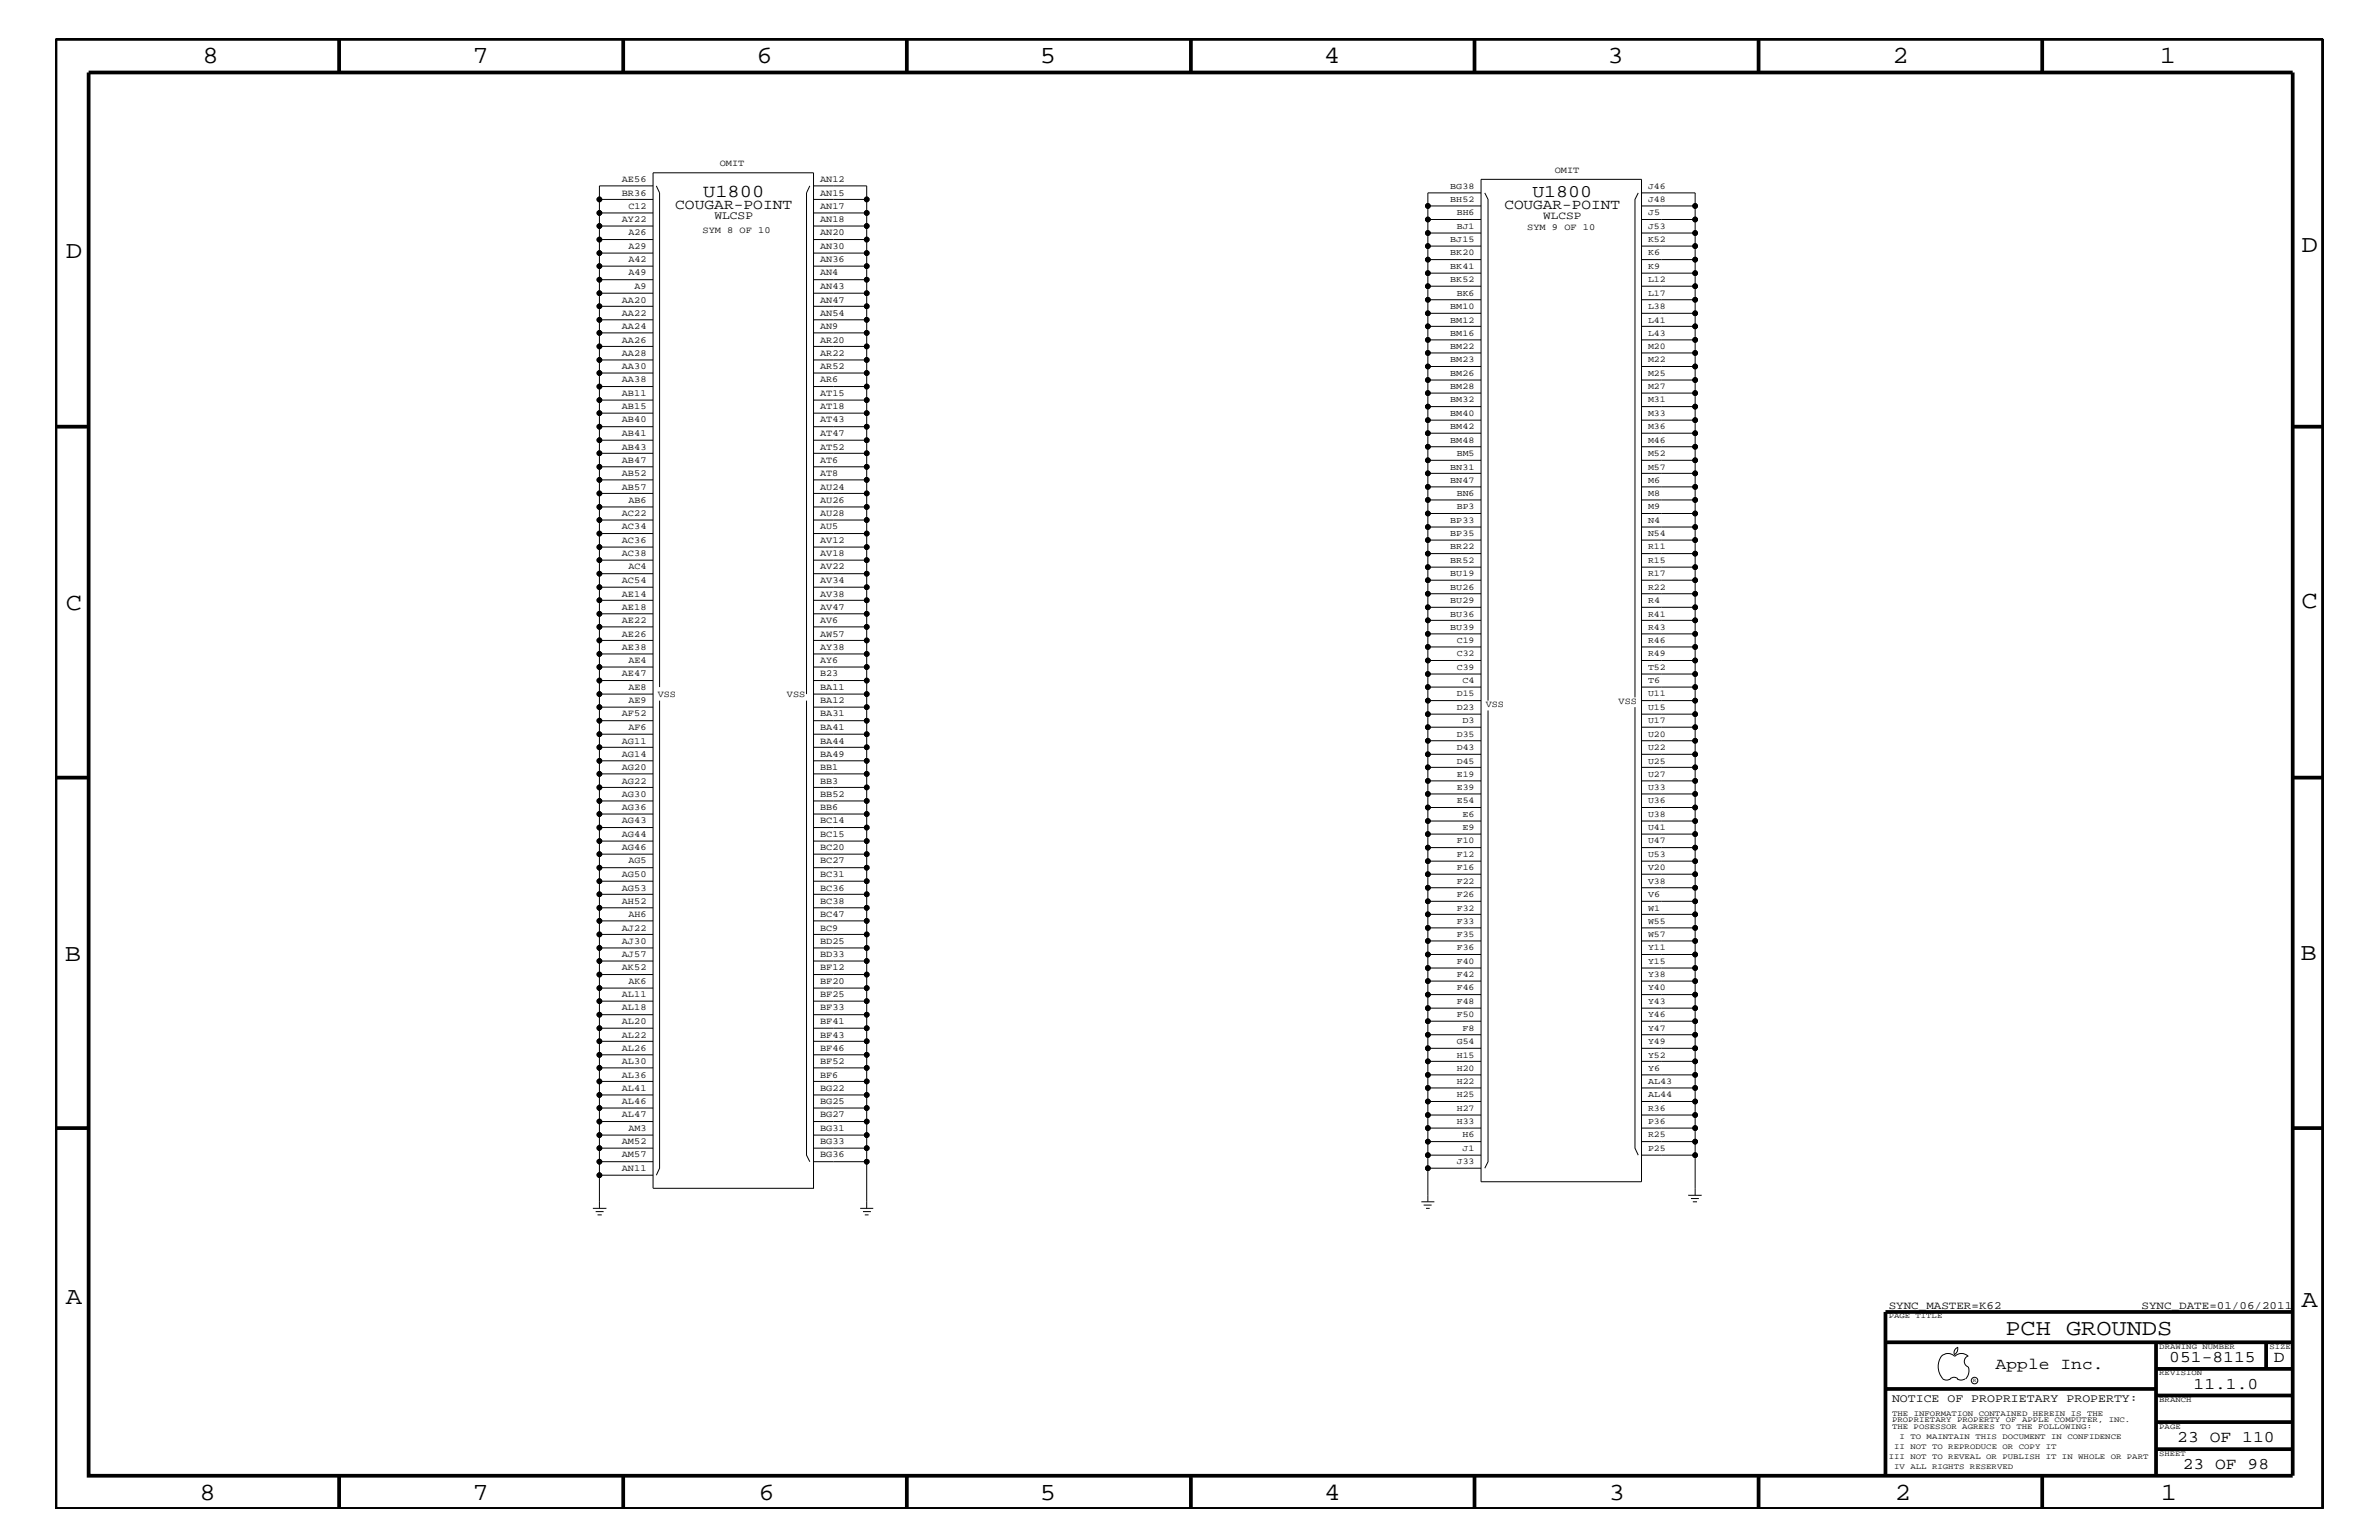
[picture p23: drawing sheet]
<svg xmlns="http://www.w3.org/2000/svg" width="432mm" height="279mm" viewBox="0 0 432 279" stroke-linecap="round" stroke-linejoin="round" font-family="sans-serif">
<defs><g id="words">
<g font-size="4.5">
<text x="36.7" y="11.5">8</text>
<text x="85.8" y="11.5">7</text>
<text x="137.3" y="11.5">6</text>
<text x="188.7" y="11.5">5</text>
<text x="240.3" y="11.5">4</text>
<text x="291.8" y="11.5">3</text>
<text x="343.5" y="11.5">2</text>
<text x="392" y="11.5">1</text>
<text x="11.9" y="46.8">D</text>
<text x="417.8" y="45.7">D</text>
<text x="11.9" y="110.6">C</text>
<text x="417.7" y="110.3">C</text>
<text x="11.8" y="174.3">B</text>
<text x="417.6" y="174.2">B</text>
<text x="11.9" y="236.7">A</text>
<text x="417.7" y="237.1">A</text>
<text x="36.2" y="272.1">8</text>
<text x="85.8" y="272.1">7</text>
<text x="137.7" y="272.1">6</text>
<text x="188.7" y="272.1">5</text>
<text x="240.4" y="272.1">4</text>
<text x="292" y="272.1">3</text>
<text x="343.9" y="272.1">2</text>
<text x="392.2" y="272.1">1</text>
</g>
<text font-size="4.1" x="364" y="242.3">PCH GROUNDS</text>
<text font-size="3.3" x="127.6" y="35.7">U1800</text>
<text font-size="3.2" x="278.1" y="35.7">U1800</text>
<g font-size="3">
<text x="362.2" y="248.4">Apple Inc.</text>
<text x="393.7" y="247.1">051-8115</text>
<text x="398.1" y="252">11.1.0</text>
<text x="412.7" y="247.1">D</text>
<text x="395.2" y="261.6">23 OF 110</text>
<text x="396.2" y="266.6">23 OF 98</text>
</g>
<g font-size="2.6">
<text x="122.6" y="37.9">COUGAR-POINT</text>
<text x="273" y="37.9">COUGAR-POINT</text>
</g>
<g font-size="2.1">
<text x="129.7" y="39.8">WLCSP</text>
<text x="343.4" y="254.4">NOTICE OF PROPRIETARY PROPERTY:</text>
</g>
<g font-size="2">
<text x="280.1" y="39.8">WLCSP</text>
<text x="342.8" y="237.4">SYNC_MASTER=K62</text>
<text x="388.7" y="237.4">SYNC_DATE=01/06/2011</text>
</g>
<g font-size="1.7">
<text x="112.9" y="35.5">BR36</text>
<text x="112.9" y="33">AE56</text>
<text x="130.6" y="30.2">OMIT</text>
<text x="148.8" y="35.5">AN15</text>
<text x="148.8" y="33">AN12</text>
<text x="282.2" y="31.4">OMIT</text>
<text x="112.9" y="40.3">AY22</text>
<text x="114" y="37.9">C12</text>
<text x="148.8" y="40.3">AN18</text>
<text x="148.8" y="37.9">AN17</text>
<text x="277.2" y="41.7">SYM 9 OF 10</text>
<text x="114" y="47.6">A42</text>
<text x="114" y="45.2">A29</text>
<text x="114" y="42.7">A26</text>
<text x="127.5" y="42.3">SYM 8 OF 10</text>
<text x="148.8" y="47.6">AN36</text>
<text x="148.8" y="45.2">AN30</text>
<text x="148.8" y="42.7">AN20</text>
<text x="114" y="50">A49</text>
<text x="115.1" y="52.4">A9</text>
<text x="148.8" y="52.4">AN43</text>
<text x="148.8" y="50">AN4</text>
<text x="112.9" y="54.9">AA20</text>
<text x="112.9" y="59.7">AA24</text>
<text x="112.9" y="57.3">AA22</text>
<text x="148.8" y="59.7">AN9</text>
<text x="148.8" y="57.3">AN54</text>
<text x="148.8" y="54.9">AN47</text>
<text x="112.9" y="62.2">AA26</text>
<text x="112.9" y="64.5">AA28</text>
<text x="148.8" y="64.5">AR22</text>
<text x="148.8" y="62.2">AR20</text>
<text x="112.9" y="71.8">AB11</text>
<text x="112.9" y="69.4">AA38</text>
<text x="112.9" y="67">AA30</text>
<text x="148.8" y="67">AR52</text>
<text x="148.8" y="71.8">AT15</text>
<text x="148.8" y="69.4">AR6</text>
<text x="112.9" y="76.7">AB40</text>
<text x="112.9" y="74.3">AB15</text>
<text x="148.8" y="76.7">AT43</text>
<text x="148.8" y="74.3">AT18</text>
<text x="112.9" y="83.9">AB47</text>
<text x="112.9" y="81.6">AB43</text>
<text x="112.9" y="79.1">AB41</text>
<text x="148.8" y="83.9">AT6</text>
<text x="148.8" y="81.6">AT52</text>
<text x="148.8" y="79.1">AT47</text>
<text x="112.9" y="88.8">AB57</text>
<text x="112.9" y="86.4">AB52</text>
<text x="148.8" y="88.8">AU24</text>
<text x="148.8" y="86.4">AT8</text>
<text x="112.9" y="93.7">AC22</text>
<text x="114" y="91.2">AB6</text>
<text x="148.8" y="91.2">AU26</text>
<text x="148.8" y="93.7">AU28</text>
<text x="112.9" y="101">AC38</text>
<text x="112.9" y="98.5">AC36</text>
<text x="112.9" y="96">AC34</text>
<text x="148.8" y="101">AV18</text>
<text x="148.8" y="98.5">AV12</text>
<text x="148.8" y="96">AU5</text>
<text x="112.9" y="105.8">AC54</text>
<text x="114" y="103.3">AC4</text>
<text x="148.8" y="105.8">AV34</text>
<text x="148.8" y="103.3">AV22</text>
<text x="112.9" y="113.1">AE22</text>
<text x="112.9" y="110.6">AE18</text>
<text x="112.9" y="108.2">AE14</text>
<text x="148.8" y="113.1">AV6</text>
<text x="148.8" y="110.6">AV47</text>
<text x="148.8" y="108.2">AV38</text>
<text x="112.9" y="117.9">AE38</text>
<text x="112.9" y="115.5">AE26</text>
<text x="148.8" y="117.9">AY38</text>
<text x="148.8" y="115.5">AW57</text>
<text x="112.9" y="122.7">AE47</text>
<text x="114" y="125.2">AE8</text>
<text x="114" y="120.3">AE4</text>
<text x="148.8" y="125.2">BA11</text>
<text x="148.8" y="122.7">B23</text>
<text x="148.8" y="120.3">AY6</text>
<text x="112.9" y="130">AF52</text>
<text x="114" y="127.6">AE9</text>
<text x="119.4" y="126.5">VSS</text>
<text x="142.8" y="126.5">VSS</text>
<text x="148.8" y="130">BA31</text>
<text x="148.8" y="127.6">BA12</text>
<text x="269.7" y="128.3">VSS</text>
<text x="293.8" y="127.7">VSS</text>
<text x="112.9" y="137.3">AG14</text>
<text x="112.9" y="134.9">AG11</text>
<text x="114" y="132.4">AF6</text>
<text x="148.8" y="137.3">BA49</text>
<text x="148.8" y="134.9">BA44</text>
<text x="148.8" y="132.4">BA41</text>
<text x="112.9" y="142.2">AG22</text>
<text x="112.9" y="139.7">AG20</text>
<text x="148.8" y="142.2">BB3</text>
<text x="148.8" y="139.7">BB1</text>
<text x="112.9" y="149.4">AG43</text>
<text x="112.9" y="147">AG36</text>
<text x="112.9" y="144.6">AG30</text>
<text x="148.8" y="149.4">BC14</text>
<text x="148.8" y="147">BB6</text>
<text x="148.8" y="144.6">BB52</text>
<text x="112.9" y="154.3">AG46</text>
<text x="112.9" y="151.8">AG44</text>
<text x="148.8" y="154.3">BC20</text>
<text x="148.8" y="151.8">BC15</text>
<text x="112.9" y="161.6">AG53</text>
<text x="112.9" y="159.1">AG50</text>
<text x="114" y="156.7">AG5</text>
<text x="148.8" y="161.6">BC36</text>
<text x="148.8" y="159.1">BC31</text>
<text x="148.8" y="156.7">BC27</text>
<text x="112.9" y="163.9">AH52</text>
<text x="114" y="166.4">AH6</text>
<text x="148.8" y="166.4">BC47</text>
<text x="148.8" y="163.9">BC38</text>
<text x="112.9" y="173.7">AJ57</text>
<text x="112.9" y="171.2">AJ30</text>
<text x="112.9" y="168.9">AJ22</text>
<text x="148.8" y="173.7">BD33</text>
<text x="148.8" y="171.2">BD25</text>
<text x="148.8" y="168.9">BC9</text>
<text x="112.9" y="176.1">AK52</text>
<text x="114" y="178.5">AK6</text>
<text x="148.8" y="178.5">BF20</text>
<text x="148.8" y="176.1">BF12</text>
<text x="112.9" y="185.8">AL20</text>
<text x="112.9" y="183.3">AL18</text>
<text x="112.9" y="181">AL11</text>
<text x="148.8" y="185.8">BF41</text>
<text x="148.8" y="183.3">BF33</text>
<text x="148.8" y="181">BF25</text>
<text x="112.9" y="190.6">AL26</text>
<text x="112.9" y="188.2">AL22</text>
<text x="148.8" y="190.6">BF46</text>
<text x="148.8" y="188.2">BF43</text>
<text x="112.9" y="197.9">AL41</text>
<text x="112.9" y="195.5">AL36</text>
<text x="112.9" y="193.1">AL30</text>
<text x="148.8" y="197.9">BG22</text>
<text x="148.8" y="195.5">BF6</text>
<text x="148.8" y="193.1">BF52</text>
<text x="112.9" y="202.7">AL47</text>
<text x="112.9" y="200.3">AL46</text>
<text x="148.8" y="202.7">BG27</text>
<text x="148.8" y="200.3">BG25</text>
<text x="112.9" y="207.6">AM52</text>
<text x="114" y="205.2">AM3</text>
<text x="148.8" y="207.6">BG33</text>
<text x="148.8" y="205.2">BG31</text>
<text x="112.9" y="212.5">AN11</text>
<text x="112.9" y="210">AM57</text>
<text x="148.8" y="210">BG36</text>
</g>
<g font-size="1.6">
<text x="263.2" y="34.2">BG38</text>
<text x="299.1" y="34.2">J46</text>
<text x="263.2" y="36.7">BH52</text>
<text x="264.4" y="41.5">BJ1</text>
<text x="264.4" y="39.1">BH6</text>
<text x="299.1" y="41.5">J53</text>
<text x="299.1" y="39.1">J5</text>
<text x="299.1" y="36.7">J48</text>
<text x="263.2" y="46.3">BK20</text>
<text x="263.2" y="44">BJ15</text>
<text x="299.1" y="46.3">K6</text>
<text x="299.1" y="44">K52</text>
<text x="263.2" y="51.3">BK52</text>
<text x="263.2" y="48.8">BK41</text>
<text x="264.4" y="53.6">BK6</text>
<text x="299.1" y="53.6">L17</text>
<text x="299.1" y="51.3">L12</text>
<text x="299.1" y="48.8">K9</text>
<text x="263.2" y="58.5">BM12</text>
<text x="263.2" y="56.1">BM10</text>
<text x="299.1" y="58.5">L41</text>
<text x="299.1" y="56.1">L38</text>
<text x="263.2" y="65.7">BM23</text>
<text x="263.2" y="63.4">BM22</text>
<text x="263.2" y="60.9">BM16</text>
<text x="299.1" y="65.7">M22</text>
<text x="299.1" y="63.4">M20</text>
<text x="299.1" y="60.9">L43</text>
<text x="263.2" y="70.6">BM28</text>
<text x="263.2" y="68.2">BM26</text>
<text x="299.1" y="70.6">M27</text>
<text x="299.1" y="68.2">M25</text>
<text x="263.2" y="77.9">BM42</text>
<text x="263.2" y="75.5">BM40</text>
<text x="263.2" y="73">BM32</text>
<text x="299.1" y="77.9">M36</text>
<text x="299.1" y="75.5">M33</text>
<text x="299.1" y="73">M31</text>
<text x="263.2" y="80.3">BM48</text>
<text x="264.4" y="82.7">BM5</text>
<text x="299.1" y="82.7">M52</text>
<text x="299.1" y="80.3">M46</text>
<text x="263.2" y="87.6">BN47</text>
<text x="263.2" y="85.2">BN31</text>
<text x="299.1" y="87.6">M6</text>
<text x="299.1" y="85.2">M57</text>
<text x="263.2" y="94.9">BP33</text>
<text x="264.4" y="92.4">BP3</text>
<text x="264.4" y="90">BN6</text>
<text x="299.1" y="94.9">N4</text>
<text x="299.1" y="92.4">M9</text>
<text x="299.1" y="90">M8</text>
<text x="263.2" y="99.7">BR22</text>
<text x="263.2" y="97.3">BP35</text>
<text x="299.1" y="99.7">R11</text>
<text x="299.1" y="97.3">N54</text>
<text x="263.2" y="107">BU26</text>
<text x="263.2" y="104.6">BU19</text>
<text x="263.2" y="102.1">BR52</text>
<text x="299.1" y="107">R22</text>
<text x="299.1" y="104.6">R17</text>
<text x="299.1" y="102.1">R15</text>
<text x="263.2" y="111.9">BU36</text>
<text x="263.2" y="109.4">BU29</text>
<text x="299.1" y="111.9">R41</text>
<text x="299.1" y="109.4">R4</text>
<text x="263.2" y="114.2">BU39</text>
<text x="264.4" y="119.1">C32</text>
<text x="264.4" y="116.7">C19</text>
<text x="299.1" y="119.1">R49</text>
<text x="299.1" y="116.7">R46</text>
<text x="299.1" y="114.2">R43</text>
<text x="264.4" y="121.5">C39</text>
<text x="265.4" y="124">C4</text>
<text x="299.1" y="124">T6</text>
<text x="299.1" y="121.5">T52</text>
<text x="264.4" y="128.8">D23</text>
<text x="264.4" y="126.4">D15</text>
<text x="265.4" y="131.3">D3</text>
<text x="299.1" y="131.3">U17</text>
<text x="299.1" y="128.8">U15</text>
<text x="299.1" y="126.4">U11</text>
<text x="264.4" y="136.1">D43</text>
<text x="264.4" y="133.6">D35</text>
<text x="299.1" y="136.1">U22</text>
<text x="299.1" y="133.6">U20</text>
<text x="264.4" y="143.4">E39</text>
<text x="264.4" y="140.9">E19</text>
<text x="264.4" y="138.5">D45</text>
<text x="299.1" y="143.4">U33</text>
<text x="299.1" y="140.9">U27</text>
<text x="299.1" y="138.5">U25</text>
<text x="264.4" y="145.7">E54</text>
<text x="265.4" y="148.2">E6</text>
<text x="299.1" y="148.2">U38</text>
<text x="299.1" y="145.7">U36</text>
<text x="264.4" y="155.5">F12</text>
<text x="264.4" y="153">F10</text>
<text x="265.4" y="150.7">E9</text>
<text x="299.1" y="155.5">U53</text>
<text x="299.1" y="153">U47</text>
<text x="299.1" y="150.7">U41</text>
<text x="264.4" y="160.3">F22</text>
<text x="264.4" y="157.9">F16</text>
<text x="299.1" y="160.3">V38</text>
<text x="299.1" y="157.9">V20</text>
<text x="264.4" y="167.6">F33</text>
<text x="264.4" y="165.2">F32</text>
<text x="264.4" y="162.8">F26</text>
<text x="299.1" y="167.6">W55</text>
<text x="299.1" y="165.2">W1</text>
<text x="299.1" y="162.8">V6</text>
<text x="264.4" y="172.4">F36</text>
<text x="264.4" y="170">F35</text>
<text x="299.1" y="172.4">Y11</text>
<text x="299.1" y="170">W57</text>
<text x="264.4" y="179.7">F46</text>
<text x="264.4" y="177.3">F42</text>
<text x="264.4" y="174.9">F40</text>
<text x="299.1" y="179.7">Y40</text>
<text x="299.1" y="177.3">Y38</text>
<text x="299.1" y="174.9">Y15</text>
<text x="264.4" y="184.6">F50</text>
<text x="264.4" y="182.1">F48</text>
<text x="299.1" y="184.6">Y46</text>
<text x="299.1" y="182.1">Y43</text>
<text x="264.4" y="191.9">H15</text>
<text x="264.4" y="189.4">G54</text>
<text x="265.4" y="187">F8</text>
<text x="299.1" y="191.9">Y52</text>
<text x="299.1" y="189.4">Y49</text>
<text x="299.1" y="187">Y47</text>
<text x="264.4" y="196.7">H22</text>
<text x="264.4" y="194.3">H20</text>
<text x="299.1" y="196.7">AL43</text>
<text x="299.1" y="194.3">Y6</text>
<text x="264.4" y="204">H33</text>
<text x="264.4" y="201.5">H27</text>
<text x="264.4" y="199.1">H25</text>
<text x="299.1" y="204">P36</text>
<text x="299.1" y="201.5">R36</text>
<text x="299.1" y="199.1">AL44</text>
<text x="265.4" y="208.8">J1</text>
<text x="265.4" y="206.4">H6</text>
<text x="299.1" y="208.8">P25</text>
<text x="299.1" y="206.4">R25</text>
<text x="264.4" y="211.3">J33</text>
</g>
<g font-size="1.4">
<text x="342.8" y="239.2">PAGE TITLE</text>
<text x="391.9" y="244.7">DRAWING NUMBER</text>
<text x="411.9" y="244.7">SIZE</text>
<text x="391.9" y="249.5">REVISION</text>
<text x="343.4" y="256.8">THE INFORMATION CONTAINED HEREIN IS THE</text>
<text x="391.9" y="254.4">BRANCH</text>
<text x="343.4" y="259.3">THE POSESSOR AGREES TO THE FOLLOWING:</text>
<text x="343.4" y="258">PROPRIETARY PROPERTY OF APPLE COMPUTER, INC.</text>
<text x="343.8" y="262.9">II NOT TO REPRODUCE OR COPY IT</text>
<text x="344.8" y="261.1">I TO MAINTAIN THIS DOCUMENT IN CONFIDENCE</text>
<text x="391.9" y="259.3">PAGE</text>
<text x="342.8" y="264.7">III NOT TO REVEAL OR PUBLISH IT IN WHOLE OR PART</text>
<text x="343.8" y="266.6">IV ALL RIGHTS RESERVED</text>
<text x="391.9" y="264.1">SHEET</text>
</g>
<text font-size="1" x="358.1" y="250.7">R</text>
</g></defs>
<g fill="none" stroke="#000" stroke-width=".18">
<path d="M108.8 38.6v4.9h9.7M108.8 36.2h9.7M118.5 33.7h-9.7v4.9h9.7M118.5 31.4h29.2v184.2h-29.2zM119.1 33.7l.6 1.3v89.7M147 33.7l-.6 1.3v90.9M147.7 33.7h9.6v4.9M147.7 38.6h9.6M147.7 36.2h9.6M157.3 38.6v2.4h-9.6M259.2 39.8v4.8h9.6M268.8 37.4h-9.6v2.4h9.6"/>
<path d="M268.8 35h-9.6v2.4M268.8 32.5h29.1v181.9h-29.1zM269.5 35l.6 1.2v90.9M297.3 35l-.5 1.2v90.3M297.9 37.4h9.8M297.9 35h9.8v2.4M307.7 39.8v9.8M307.7 37.4v2.4h-9.8M108.8 43.5v2.4h9.7M108.8 45.9v4.8h9.7M108.8 50.7v4.9h9.7M108.8 55.6v2.4h9.7"/>
<path d="M108.8 58v4.9h9.7M108.8 41h9.7M108.8 48.3h9.7M108.8 53.2h9.7M147.7 43.5h9.6M147.7 45.9h9.6M147.7 48.3h9.6M147.7 50.7h9.6M147.7 55.6h9.6M147.7 58h9.6M157.3 50.7v2.5h-9.6M157.3 41v9.7"/>
<path d="M157.3 53.2v9.7M259.2 44.6v2.5h9.6M259.2 51.9v4.9h9.6M259.2 56.8v2.4h9.6M259.2 42.3h9.6M259.2 54.4h9.6M259.2 47.1v2.5M259.2 59.2v2.5M268.8 49.6h-9.6v2.3h9.6M297.9 44.6h9.8M297.9 42.3h9.8M297.9 56.8h9.8"/>
<path d="M297.9 54.4h9.8M297.9 49.6h9.8M297.9 47.1h9.8M297.9 59.2h9.8M307.7 51.9v9.8M307.7 49.6v2.3h-9.8M108.8 62.9v2.4h9.7M108.8 65.3v4.8h9.7M108.8 70.1v4.9h9.7M108.8 75v2.4h9.7M108.8 77.4v4.8h9.7M108.8 60.4h9.7"/>
<path d="M108.8 67.7h9.7M108.8 72.6h9.7M108.8 79.9h9.7M147.7 60.4h9.6M147.7 62.9h9.6M147.7 67.7h9.6M147.7 70.1h9.6M147.7 72.6h9.6M147.7 75h9.6M147.7 79.9h9.6M157.3 62.9v2.4h-9.6M157.3 75v2.4h-9.6"/>
<path d="M157.3 65.3v9.7M157.3 77.4v9.7M259.2 64v4.9h9.6M259.2 68.9v2.4h9.6M259.2 76.2v4.9h9.6M259.2 66.5h9.6M259.2 78.6h9.6M259.2 71.3v2.5M268.8 61.7h-9.6v2.3h9.6M268.8 73.8h-9.6v2.4h9.6M297.9 68.9h9.8M297.9 66.5h9.8"/>
<path d="M297.9 61.7h9.8M297.9 78.6h9.8M297.9 73.8h9.8M297.9 71.3h9.8M307.7 64v9.8M307.7 76.2v9.7M307.7 61.7v2.3h-9.8M307.7 73.8v2.4h-9.8M108.8 82.2v4.9h9.7M108.8 87.1v2.4h9.7M108.8 89.5v4.8h9.7M108.8 94.3v5h9.7"/>
<path d="M108.8 99.3v2.3h9.7M108.8 84.7h9.7M108.8 92h9.7M108.8 96.8h9.7M147.7 82.2h9.6M147.7 84.7h9.6M147.7 87.1h9.6M147.7 92h9.6M147.7 94.3h9.6M147.7 96.8h9.6M147.7 99.3h9.6M157.3 87.1v2.4h-9.6"/>
<path d="M157.3 99.3v2.3h-9.6M157.3 89.5v9.8M259.2 81.1v2.4h9.6M259.2 88.3v4.9h9.6M259.2 93.2v2.4h9.6M259.2 90.7h9.6M259.2 83.5v2.4M259.2 95.6v2.4M268.8 85.9h-9.6v2.4h9.6M268.8 98h-9.6v2.4h9.6M297.9 81.1h9.8M297.9 93.2h9.8"/>
<path d="M297.9 90.7h9.8M297.9 85.9h9.8M297.9 83.5h9.8M297.9 98h9.8M297.9 95.6h9.8M307.7 88.3v9.7M307.7 85.9v2.4h-9.8M307.7 98v2.4h-9.8M108.8 108.9v2.5h9.7M108.8 101.6v4.9h9.7M108.8 106.5v2.4h9.7M108.8 111.4v2.3h9.7"/>
<path d="M108.8 113.7v4.9h9.7M108.8 118.6v2.4h9.7M108.8 104.1h9.7M108.8 116.2h9.7M147.7 104.1h9.6M147.7 106.5h9.6M147.7 108.9h9.6M147.7 111.4h9.6M147.7 116.2h9.6M147.7 118.6h9.6M157.3 111.4v2.3h-9.6M157.3 101.6v9.8"/>
<path d="M157.3 113.7v9.8M259.2 100.4v4.9h9.6M259.2 105.3v2.4h9.6M259.2 112.6v2.4h9.6M259.2 115v4.8h9.6M259.2 102.9h9.6M259.2 117.4h9.6M259.2 107.7v2.5M259.2 119.8v2.5M268.8 110.2h-9.6v2.4h9.6M297.9 105.3h9.8M297.9 102.9h9.8"/>
<path d="M297.9 117.4h9.8M297.9 115h9.8M297.9 110.2h9.8M297.9 107.7h9.8M297.9 119.8h9.8M307.7 100.4v9.8M307.7 112.6v9.7M307.7 110.2v2.4h-9.8M108.8 121v2.5h9.7M108.8 133.2v2.4h9.7M108.8 123.5v2.4h9.7M108.8 125.9v4.9h9.7"/>
<path d="M108.8 130.8v2.4h9.7M108.8 135.6v2.4h9.7M108.8 138v4.9h9.7M108.8 128.3h9.7M119.7 127.1v84.8l-.6 1.3M146.4 127.1v82.5l.6 1.2M147.7 121h9.6M147.7 123.5h9.6M147.7 128.3h9.6M147.7 130.8h9.6M147.7 133.2h9.6M147.7 135.6h9.6"/>
<path d="M157.3 123.5v2.4h-9.6M157.3 135.6v2.4h-9.6M157.3 125.9v9.7M157.3 138v9.7M259.2 124.7v2.4h9.6M259.2 127.1v4.8h9.6M259.2 136.8v2.4h9.6M259.2 139.2v4.8h9.6M259.2 129.6h9.6M259.2 131.9v2.5M268.8 122.3h-9.6v2.4h9.6M268.8 134.4h-9.6v2.4h9.6"/>
<path d="M270.1 128.9v81.9l-.6 1.1M296.8 128.3v80l.5 1.3M297.9 129.6h9.8M297.9 127.1h9.8M297.9 122.3h9.8M297.9 139.2h9.8M297.9 134.4h9.8M297.9 131.9h9.8M307.7 124.7v9.7M307.7 136.8v9.7M307.7 122.3v2.4h-9.8M307.7 134.4v2.4h-9.8"/>
<path d="M108.8 145.3v2.4h9.7M108.8 157.4v2.5h9.7M108.8 142.9v2.4h9.7M108.8 147.7v2.4h9.7M108.8 150.1v4.9h9.7M108.8 155v2.4h9.7M108.8 159.9v2.3h9.7M108.8 140.4h9.7M108.8 152.6h9.7M147.7 140.4h9.6M147.7 142.9h9.6M147.7 145.3h9.6"/>
<path d="M147.7 147.7h9.6M147.7 152.6h9.6M147.7 155h9.6M147.7 157.4h9.6M147.7 159.9h9.6M157.3 147.7v2.4h-9.6M157.3 159.9v2.3h-9.6M157.3 150.1v9.8M259.2 149v2.3h9.6M259.2 151.3v4.9h9.6M259.2 141.7h9.6M259.2 153.8h9.6"/>
<path d="M259.2 144v2.5M259.2 156.2v2.4M268.8 146.5h-9.6v2.5h9.6M268.8 158.6h-9.6v2.5h9.6M297.9 144h9.8M297.9 141.7h9.8M297.9 156.2h9.8M297.9 153.8h9.8M297.9 151.3h9.8M297.9 146.5h9.8M297.9 158.6h9.8M307.7 149v9.6"/>
<path d="M307.7 146.5v2.5h-9.8M307.7 158.6v2.5h-9.8M108.8 169.5v2.5h9.7M108.8 162.2v2.5h9.7M108.8 164.7v4.8h9.7M108.8 172v2.4h9.7M108.8 174.4v2.4h9.7M108.8 176.8v4.8h9.7M108.8 167.1h9.7M108.8 179.3h9.7M147.7 164.7h9.6M147.7 167.1h9.6"/>
<path d="M147.7 169.5h9.6M147.7 172h9.6M147.7 176.8h9.6M147.7 179.3h9.6M157.3 172v2.4h-9.6M157.3 162.2v9.8M157.3 174.4v9.7M259.2 161.1v2.4h9.6M259.2 163.5v4.8h9.6M259.2 173.2v2.4h9.6M259.2 175.6v4.9h9.6M259.2 165.9h9.6"/>
<path d="M259.2 178h9.6M259.2 168.3v2.4M268.8 170.7h-9.6v2.5h9.6M297.9 168.3h9.8M297.9 165.9h9.8M297.9 163.5h9.8M297.9 178h9.8M297.9 175.6h9.8M297.9 170.7h9.8M307.7 161.1v9.6M307.7 173.2v9.7M307.7 170.7v2.5h-9.8"/>
<path d="M108.8 181.6v2.5h9.7M108.8 193.7v2.5h9.7M108.8 184.1v2.4h9.7M108.8 186.5v2.4h9.7M108.8 188.9v4.8h9.7M108.8 191.4h9.7M108.8 196.2v2.5M118.5 198.7h-9.7v2.3h9.7M147.7 181.6h9.6M147.7 184.1h9.6M147.7 188.9h9.6M147.7 191.4h9.6"/>
<path d="M147.7 193.7h9.6M157.3 184.1v2.4h-9.6M157.3 193.7v2.5h-9.6M157.3 196.2v2.5h-9.6M157.3 198.7v2.3h-9.6M157.3 186.5v7.2M259.2 199.8v2.5h9.6M259.2 199.8h9.6M259.2 185.3v2.4h9.6M259.2 187.7v4.9h9.6M259.2 190.2h9.6M259.2 180.5v2.4"/>
<path d="M259.2 192.6v2.4M259.2 197.4v2.4M268.8 182.9h-9.6v2.4h9.6M268.8 195h-9.6v2.4h9.6M297.9 180.5h9.8M297.9 182.9h9.8M297.9 187.7h9.8M297.9 190.2h9.8M297.9 192.6h9.8M307.7 185.3v7.3M307.7 182.9v2.4h-9.8M307.7 192.6v2.4h-9.8"/>
<path d="M307.7 195v2.4h-9.8M307.7 197.4v2.4h-9.8M307.7 199.8v2.5h-9.8M107.6 219.2h2.5M108.1 219.8h1.5M108.8 201v2.5h9.7M108.8 205.9v2.4h9.7M108.8 205.9h9.7M108.8 203.5v2.4M108.8 208.3v2.5M108.8 213.2v6M118.5 210.8h-9.7v2.4h9.7"/>
<path d="M147.7 208.3h9.6M156.1 219.2h2.4M156.6 219.8h1.5M157.3 201v2.5h-9.6M157.3 203.5v2.4h-9.6M157.3 208.3v2.5h-9.6M157.3 205.9v2.4M157.3 210.8v8.4M258 218h2.3M258.4 218.6h1.4M258.8 219.2h.7M259.2 202.3v2.4"/>
<path d="M259.2 207.1v2.5M259.2 211.9v6.1M268.8 204.7h-9.6v2.4h9.6M268.8 209.6h-9.6v2.3h9.6M306.4 216.9h2.5M306.9 217.5h1.5M307.3 218h.7M307.7 209.6v7.3M307.7 202.3v2.4h-9.8M307.7 204.7v2.4h-9.8M307.7 207.1v2.5h-9.8M108.5 220.4h.7"/>
<path d="M157 220.4h.6M352.3 246.1a1.69 1.69 0 0 1 2.5 0 1.72 1.72 0 0 1 2.4 0M352.4 246a3.2 3.2 0 0 0 .4 4.3l.8 .1 .4-.2M354 250.2l.7-.3 .7 .3M355.2 250.2l.7 .2 .7-.2M355.3 244.4v.3a1.18 1.18 0 0 1-.6 1.1M355.4 244.4a.99 .99 0 0 0-.6 1.4M357.2 246a1.04 1.04 0 0 0-.7 1 1.04 1.04 0 0 0 .7 1M357.3 248l.1 .7a2.11 2.11 0 0 1-.6 1.5"/>
<circle cx="108.8" cy="38.6" r=".42"/>
<circle cx="108.8" cy="36.2" r=".42"/>
<circle cx="157.3" cy="36.2" r=".42"/>
<circle cx="157.3" cy="38.6" r=".42"/>
<circle cx="259.2" cy="37.4" r=".42"/>
<circle cx="259.2" cy="39.8" r=".42"/>
<circle cx="307.7" cy="37.4" r=".42"/>
<circle cx="307.7" cy="39.8" r=".42"/>
<circle cx="108.8" cy="48.3" r=".42"/>
<circle cx="108.8" cy="43.5" r=".42"/>
<circle cx="108.8" cy="53.2" r=".42"/>
<circle cx="108.8" cy="58" r=".42"/>
<circle cx="108.8" cy="45.9" r=".42"/>
<circle cx="108.8" cy="41" r=".42"/>
<circle cx="108.8" cy="55.6" r=".42"/>
<circle cx="108.8" cy="50.7" r=".42"/>
<circle cx="157.3" cy="53.2" r=".42"/>
<circle cx="157.3" cy="50.7" r=".42"/>
<circle cx="157.3" cy="58" r=".42"/>
<circle cx="157.3" cy="48.3" r=".42"/>
<circle cx="157.3" cy="43.5" r=".42"/>
<circle cx="157.3" cy="55.6" r=".42"/>
<circle cx="157.3" cy="45.9" r=".42"/>
<circle cx="157.3" cy="41" r=".42"/>
<circle cx="259.2" cy="51.9" r=".42"/>
<circle cx="259.2" cy="47.1" r=".42"/>
<circle cx="259.2" cy="49.6" r=".42"/>
<circle cx="259.2" cy="44.6" r=".42"/>
<circle cx="259.2" cy="56.8" r=".42"/>
<circle cx="259.2" cy="42.3" r=".42"/>
<circle cx="259.2" cy="54.4" r=".42"/>
<circle cx="259.2" cy="59.2" r=".42"/>
<circle cx="307.7" cy="49.6" r=".42"/>
<circle cx="307.7" cy="51.9" r=".42"/>
<circle cx="307.7" cy="47.1" r=".42"/>
<circle cx="307.7" cy="44.6" r=".42"/>
<circle cx="307.7" cy="42.3" r=".42"/>
<circle cx="307.7" cy="59.2" r=".42"/>
<circle cx="307.7" cy="54.4" r=".42"/>
<circle cx="307.7" cy="56.8" r=".42"/>
<circle cx="108.8" cy="65.3" r=".42"/>
<circle cx="108.8" cy="77.4" r=".42"/>
<circle cx="108.8" cy="79.9" r=".42"/>
<circle cx="108.8" cy="70.1" r=".42"/>
<circle cx="108.8" cy="72.6" r=".42"/>
<circle cx="108.8" cy="60.4" r=".42"/>
<circle cx="108.8" cy="67.7" r=".42"/>
<circle cx="108.8" cy="62.9" r=".42"/>
<circle cx="108.8" cy="75" r=".42"/>
<circle cx="157.3" cy="62.9" r=".42"/>
<circle cx="157.3" cy="77.4" r=".42"/>
<circle cx="157.3" cy="60.4" r=".42"/>
<circle cx="157.3" cy="79.9" r=".42"/>
<circle cx="157.3" cy="67.7" r=".42"/>
<circle cx="157.3" cy="65.3" r=".42"/>
<circle cx="157.3" cy="70.1" r=".42"/>
<circle cx="157.3" cy="75" r=".42"/>
<circle cx="157.3" cy="72.6" r=".42"/>
<circle cx="259.2" cy="71.3" r=".42"/>
<circle cx="259.2" cy="73.8" r=".42"/>
<circle cx="259.2" cy="66.5" r=".42"/>
<circle cx="259.2" cy="68.9" r=".42"/>
<circle cx="259.2" cy="76.2" r=".42"/>
<circle cx="259.2" cy="64" r=".42"/>
<circle cx="259.2" cy="61.7" r=".42"/>
<circle cx="259.2" cy="78.6" r=".42"/>
<circle cx="307.7" cy="73.8" r=".42"/>
<circle cx="307.7" cy="76.2" r=".42"/>
<circle cx="307.7" cy="71.3" r=".42"/>
<circle cx="307.7" cy="66.5" r=".42"/>
<circle cx="307.7" cy="78.6" r=".42"/>
<circle cx="307.7" cy="64" r=".42"/>
<circle cx="307.7" cy="61.7" r=".42"/>
<circle cx="307.7" cy="68.9" r=".42"/>
<circle cx="108.8" cy="99.3" r=".42"/>
<circle cx="108.8" cy="87.1" r=".42"/>
<circle cx="108.8" cy="82.2" r=".42"/>
<circle cx="108.8" cy="94.3" r=".42"/>
<circle cx="108.8" cy="92" r=".42"/>
<circle cx="108.8" cy="96.8" r=".42"/>
<circle cx="108.8" cy="84.7" r=".42"/>
<circle cx="108.8" cy="89.5" r=".42"/>
<circle cx="157.3" cy="87.1" r=".42"/>
<circle cx="157.3" cy="99.3" r=".42"/>
<circle cx="157.3" cy="94.3" r=".42"/>
<circle cx="157.3" cy="96.8" r=".42"/>
<circle cx="157.3" cy="89.5" r=".42"/>
<circle cx="157.3" cy="92" r=".42"/>
<circle cx="157.3" cy="84.7" r=".42"/>
<circle cx="157.3" cy="82.2" r=".42"/>
<circle cx="259.2" cy="81.1" r=".42"/>
<circle cx="259.2" cy="83.5" r=".42"/>
<circle cx="259.2" cy="90.7" r=".42"/>
<circle cx="259.2" cy="93.2" r=".42"/>
<circle cx="259.2" cy="98" r=".42"/>
<circle cx="259.2" cy="95.6" r=".42"/>
<circle cx="259.2" cy="88.3" r=".42"/>
<circle cx="259.2" cy="85.9" r=".42"/>
<circle cx="307.7" cy="88.3" r=".42"/>
<circle cx="307.7" cy="85.9" r=".42"/>
<circle cx="307.7" cy="95.6" r=".42"/>
<circle cx="307.7" cy="81.1" r=".42"/>
<circle cx="307.7" cy="93.2" r=".42"/>
<circle cx="307.7" cy="83.5" r=".42"/>
<circle cx="307.7" cy="98" r=".42"/>
<circle cx="307.7" cy="90.7" r=".42"/>
<circle cx="108.8" cy="118.6" r=".42"/>
<circle cx="108.8" cy="101.6" r=".42"/>
<circle cx="108.8" cy="106.5" r=".42"/>
<circle cx="108.8" cy="116.2" r=".42"/>
<circle cx="108.8" cy="113.7" r=".42"/>
<circle cx="108.8" cy="104.1" r=".42"/>
<circle cx="108.8" cy="108.9" r=".42"/>
<circle cx="108.8" cy="111.4" r=".42"/>
<circle cx="157.3" cy="106.5" r=".42"/>
<circle cx="157.3" cy="111.4" r=".42"/>
<circle cx="157.3" cy="108.9" r=".42"/>
<circle cx="157.3" cy="118.6" r=".42"/>
<circle cx="157.3" cy="116.2" r=".42"/>
<circle cx="157.3" cy="113.7" r=".42"/>
<circle cx="157.3" cy="104.1" r=".42"/>
<circle cx="157.3" cy="101.6" r=".42"/>
<circle cx="259.2" cy="115" r=".42"/>
<circle cx="259.2" cy="102.9" r=".42"/>
<circle cx="259.2" cy="112.6" r=".42"/>
<circle cx="259.2" cy="110.2" r=".42"/>
<circle cx="259.2" cy="107.7" r=".42"/>
<circle cx="259.2" cy="105.3" r=".42"/>
<circle cx="259.2" cy="100.4" r=".42"/>
<circle cx="259.2" cy="117.4" r=".42"/>
<circle cx="259.2" cy="119.8" r=".42"/>
<circle cx="307.7" cy="102.9" r=".42"/>
<circle cx="307.7" cy="117.4" r=".42"/>
<circle cx="307.7" cy="115" r=".42"/>
<circle cx="307.7" cy="110.2" r=".42"/>
<circle cx="307.7" cy="112.6" r=".42"/>
<circle cx="307.7" cy="100.4" r=".42"/>
<circle cx="307.7" cy="107.7" r=".42"/>
<circle cx="307.7" cy="105.3" r=".42"/>
<circle cx="307.7" cy="119.8" r=".42"/>
<circle cx="108.8" cy="135.6" r=".42"/>
<circle cx="108.8" cy="125.9" r=".42"/>
<circle cx="108.8" cy="138" r=".42"/>
<circle cx="108.8" cy="123.5" r=".42"/>
<circle cx="108.8" cy="121" r=".42"/>
<circle cx="108.8" cy="133.2" r=".42"/>
<circle cx="108.8" cy="130.8" r=".42"/>
<circle cx="108.8" cy="128.3" r=".42"/>
<circle cx="157.3" cy="138" r=".42"/>
<circle cx="157.3" cy="128.3" r=".42"/>
<circle cx="157.3" cy="123.5" r=".42"/>
<circle cx="157.3" cy="133.2" r=".42"/>
<circle cx="157.3" cy="130.8" r=".42"/>
<circle cx="157.3" cy="125.9" r=".42"/>
<circle cx="157.3" cy="135.6" r=".42"/>
<circle cx="157.3" cy="121" r=".42"/>
<circle cx="259.2" cy="139.2" r=".42"/>
<circle cx="259.2" cy="129.6" r=".42"/>
<circle cx="259.2" cy="136.8" r=".42"/>
<circle cx="259.2" cy="127.1" r=".42"/>
<circle cx="259.2" cy="131.9" r=".42"/>
<circle cx="259.2" cy="124.7" r=".42"/>
<circle cx="259.2" cy="122.3" r=".42"/>
<circle cx="259.2" cy="134.4" r=".42"/>
<circle cx="307.7" cy="139.2" r=".42"/>
<circle cx="307.7" cy="136.8" r=".42"/>
<circle cx="307.7" cy="129.6" r=".42"/>
<circle cx="307.7" cy="134.4" r=".42"/>
<circle cx="307.7" cy="127.1" r=".42"/>
<circle cx="307.7" cy="131.9" r=".42"/>
<circle cx="307.7" cy="124.7" r=".42"/>
<circle cx="307.7" cy="122.3" r=".42"/>
<circle cx="108.8" cy="157.4" r=".42"/>
<circle cx="108.8" cy="142.9" r=".42"/>
<circle cx="108.8" cy="152.6" r=".42"/>
<circle cx="108.8" cy="140.4" r=".42"/>
<circle cx="108.8" cy="155" r=".42"/>
<circle cx="108.8" cy="147.7" r=".42"/>
<circle cx="108.8" cy="145.3" r=".42"/>
<circle cx="108.8" cy="150.1" r=".42"/>
<circle cx="108.8" cy="159.9" r=".42"/>
<circle cx="157.3" cy="145.3" r=".42"/>
<circle cx="157.3" cy="157.4" r=".42"/>
<circle cx="157.3" cy="150.1" r=".42"/>
<circle cx="157.3" cy="142.9" r=".42"/>
<circle cx="157.3" cy="159.9" r=".42"/>
<circle cx="157.3" cy="152.6" r=".42"/>
<circle cx="157.3" cy="147.7" r=".42"/>
<circle cx="157.3" cy="140.4" r=".42"/>
<circle cx="157.3" cy="155" r=".42"/>
<circle cx="259.2" cy="158.6" r=".42"/>
<circle cx="259.2" cy="144" r=".42"/>
<circle cx="259.2" cy="156.2" r=".42"/>
<circle cx="259.2" cy="141.7" r=".42"/>
<circle cx="259.2" cy="146.5" r=".42"/>
<circle cx="259.2" cy="153.8" r=".42"/>
<circle cx="259.2" cy="151.3" r=".42"/>
<circle cx="259.2" cy="149" r=".42"/>
<circle cx="307.7" cy="156.2" r=".42"/>
<circle cx="307.7" cy="153.8" r=".42"/>
<circle cx="307.7" cy="151.3" r=".42"/>
<circle cx="307.7" cy="146.5" r=".42"/>
<circle cx="307.7" cy="158.6" r=".42"/>
<circle cx="307.7" cy="141.7" r=".42"/>
<circle cx="307.7" cy="144" r=".42"/>
<circle cx="307.7" cy="149" r=".42"/>
<circle cx="108.8" cy="164.7" r=".42"/>
<circle cx="108.8" cy="172" r=".42"/>
<circle cx="108.8" cy="167.1" r=".42"/>
<circle cx="108.8" cy="179.3" r=".42"/>
<circle cx="108.8" cy="174.4" r=".42"/>
<circle cx="108.8" cy="169.5" r=".42"/>
<circle cx="108.8" cy="176.8" r=".42"/>
<circle cx="108.8" cy="162.2" r=".42"/>
<circle cx="157.3" cy="167.1" r=".42"/>
<circle cx="157.3" cy="164.7" r=".42"/>
<circle cx="157.3" cy="174.4" r=".42"/>
<circle cx="157.3" cy="169.5" r=".42"/>
<circle cx="157.3" cy="162.2" r=".42"/>
<circle cx="157.3" cy="176.8" r=".42"/>
<circle cx="157.3" cy="172" r=".42"/>
<circle cx="157.3" cy="179.3" r=".42"/>
<circle cx="259.2" cy="178" r=".42"/>
<circle cx="259.2" cy="175.6" r=".42"/>
<circle cx="259.2" cy="173.2" r=".42"/>
<circle cx="259.2" cy="165.9" r=".42"/>
<circle cx="259.2" cy="170.7" r=".42"/>
<circle cx="259.2" cy="168.3" r=".42"/>
<circle cx="259.2" cy="163.5" r=".42"/>
<circle cx="259.2" cy="161.1" r=".42"/>
<circle cx="307.7" cy="163.5" r=".42"/>
<circle cx="307.7" cy="175.6" r=".42"/>
<circle cx="307.7" cy="173.2" r=".42"/>
<circle cx="307.7" cy="168.3" r=".42"/>
<circle cx="307.7" cy="178" r=".42"/>
<circle cx="307.7" cy="165.9" r=".42"/>
<circle cx="307.7" cy="161.1" r=".42"/>
<circle cx="307.7" cy="170.7" r=".42"/>
<circle cx="108.8" cy="198.7" r=".42"/>
<circle cx="108.8" cy="186.5" r=".42"/>
<circle cx="108.8" cy="184.1" r=".42"/>
<circle cx="108.8" cy="193.7" r=".42"/>
<circle cx="108.8" cy="181.6" r=".42"/>
<circle cx="108.8" cy="188.9" r=".42"/>
<circle cx="108.8" cy="196.2" r=".42"/>
<circle cx="108.8" cy="191.4" r=".42"/>
<circle cx="157.3" cy="198.7" r=".42"/>
<circle cx="157.3" cy="188.9" r=".42"/>
<circle cx="157.3" cy="196.2" r=".42"/>
<circle cx="157.3" cy="193.7" r=".42"/>
<circle cx="157.3" cy="186.5" r=".42"/>
<circle cx="157.3" cy="184.1" r=".42"/>
<circle cx="157.3" cy="181.6" r=".42"/>
<circle cx="157.3" cy="191.4" r=".42"/>
<circle cx="259.2" cy="199.8" r=".42"/>
<circle cx="259.2" cy="187.7" r=".42"/>
<circle cx="259.2" cy="182.9" r=".42"/>
<circle cx="259.2" cy="180.5" r=".42"/>
<circle cx="259.2" cy="197.4" r=".42"/>
<circle cx="259.2" cy="195" r=".42"/>
<circle cx="259.2" cy="192.6" r=".42"/>
<circle cx="259.2" cy="185.3" r=".42"/>
<circle cx="259.2" cy="190.2" r=".42"/>
<circle cx="307.7" cy="182.9" r=".42"/>
<circle cx="307.7" cy="180.5" r=".42"/>
<circle cx="307.7" cy="195" r=".42"/>
<circle cx="307.7" cy="187.7" r=".42"/>
<circle cx="307.7" cy="197.4" r=".42"/>
<circle cx="307.7" cy="185.3" r=".42"/>
<circle cx="307.7" cy="199.8" r=".42"/>
<circle cx="307.7" cy="190.2" r=".42"/>
<circle cx="307.7" cy="192.6" r=".42"/>
<circle cx="108.8" cy="210.8" r=".42"/>
<circle cx="108.8" cy="203.5" r=".42"/>
<circle cx="108.8" cy="213.2" r=".42"/>
<circle cx="108.8" cy="201" r=".42"/>
<circle cx="108.8" cy="205.9" r=".42"/>
<circle cx="108.8" cy="208.3" r=".42"/>
<circle cx="157.3" cy="205.9" r=".42"/>
<circle cx="157.3" cy="208.3" r=".42"/>
<circle cx="157.3" cy="203.5" r=".42"/>
<circle cx="157.3" cy="201" r=".42"/>
<circle cx="157.3" cy="210.8" r=".42"/>
<circle cx="259.2" cy="209.6" r=".42"/>
<circle cx="259.2" cy="207.1" r=".42"/>
<circle cx="259.2" cy="202.3" r=".42"/>
<circle cx="259.2" cy="211.9" r=".42"/>
<circle cx="259.2" cy="204.7" r=".42"/>
<circle cx="307.7" cy="202.3" r=".42"/>
<circle cx="307.7" cy="207.1" r=".42"/>
<circle cx="307.7" cy="204.7" r=".42"/>
<circle cx="307.7" cy="209.6" r=".42"/>
<circle cx="358.4" cy="250.5" r=".59"/>
</g>
<g fill="none" stroke="#000" stroke-width=".68" stroke-linecap="butt">
<path d="M10.1 7.1h411.5v266.7h-411.5zM16.1 13.2h400v254.5h-400zM61.6 7.1v6.1M113.1 7.1v6.1M164.6 7.1v6.1M216.2 7.1v6.1M267.6 7.1v6.1M319.2 7.1v6.1M370.7 7.1v6.1M10.1 77.4h6M416.1 77.4h5.5M10.1 141.1h6"/>
<path d="M416.1 141.1h5.5M10.1 204.7h6M416.1 204.7h5.5M416.1 238h-73.9v29.7M342.2 252h49.1M342.2 243.5h73.9M391.3 258h24.8M391.3 253.2h24.8M391.3 248.4h24.8M391.3 243.5v24.2M411.3 243.5v4.9M61.6 267.7v6.1"/>
<path d="M113.1 267.7v6.1M164.6 267.7v6.1M216.2 268v5.8M267.6 267.7v6.1M319.2 267.7v6.1M370.7 267.7v6.1M391.3 262.9h24.8"/>
</g>
<g fill="#000">
<circle cx="108.8" cy="38.6" r=".42"/>
<circle cx="108.8" cy="36.2" r=".42"/>
<circle cx="157.3" cy="36.2" r=".42"/>
<circle cx="157.3" cy="38.6" r=".42"/>
<circle cx="259.2" cy="37.4" r=".42"/>
<circle cx="259.2" cy="39.8" r=".42"/>
<circle cx="307.7" cy="37.4" r=".42"/>
<circle cx="307.7" cy="39.8" r=".42"/>
<circle cx="108.8" cy="48.3" r=".42"/>
<circle cx="108.8" cy="43.5" r=".42"/>
<circle cx="108.8" cy="53.2" r=".42"/>
<circle cx="108.8" cy="58" r=".42"/>
<circle cx="108.8" cy="45.9" r=".42"/>
<circle cx="108.8" cy="41" r=".42"/>
<circle cx="108.8" cy="55.6" r=".42"/>
<circle cx="108.8" cy="50.7" r=".42"/>
<circle cx="157.3" cy="53.2" r=".42"/>
<circle cx="157.3" cy="50.7" r=".42"/>
<circle cx="157.3" cy="58" r=".42"/>
<circle cx="157.3" cy="48.3" r=".42"/>
<circle cx="157.3" cy="43.5" r=".42"/>
<circle cx="157.3" cy="55.6" r=".42"/>
<circle cx="157.3" cy="45.9" r=".42"/>
<circle cx="157.3" cy="41" r=".42"/>
<circle cx="259.2" cy="51.9" r=".42"/>
<circle cx="259.2" cy="47.1" r=".42"/>
<circle cx="259.2" cy="49.6" r=".42"/>
<circle cx="259.2" cy="44.6" r=".42"/>
<circle cx="259.2" cy="56.8" r=".42"/>
<circle cx="259.2" cy="42.3" r=".42"/>
<circle cx="259.2" cy="54.4" r=".42"/>
<circle cx="259.2" cy="59.2" r=".42"/>
<circle cx="307.7" cy="49.6" r=".42"/>
<circle cx="307.7" cy="51.9" r=".42"/>
<circle cx="307.7" cy="47.1" r=".42"/>
<circle cx="307.7" cy="44.6" r=".42"/>
<circle cx="307.7" cy="42.3" r=".42"/>
<circle cx="307.7" cy="59.2" r=".42"/>
<circle cx="307.7" cy="54.4" r=".42"/>
<circle cx="307.7" cy="56.8" r=".42"/>
<circle cx="108.8" cy="65.3" r=".42"/>
<circle cx="108.8" cy="77.4" r=".42"/>
<circle cx="108.8" cy="79.9" r=".42"/>
<circle cx="108.8" cy="70.1" r=".42"/>
<circle cx="108.8" cy="72.6" r=".42"/>
<circle cx="108.8" cy="60.4" r=".42"/>
<circle cx="108.8" cy="67.7" r=".42"/>
<circle cx="108.8" cy="62.9" r=".42"/>
<circle cx="108.8" cy="75" r=".42"/>
<circle cx="157.3" cy="62.9" r=".42"/>
<circle cx="157.3" cy="77.4" r=".42"/>
<circle cx="157.3" cy="60.4" r=".42"/>
<circle cx="157.3" cy="79.9" r=".42"/>
<circle cx="157.3" cy="67.7" r=".42"/>
<circle cx="157.3" cy="65.3" r=".42"/>
<circle cx="157.3" cy="70.1" r=".42"/>
<circle cx="157.3" cy="75" r=".42"/>
<circle cx="157.3" cy="72.6" r=".42"/>
<circle cx="259.2" cy="71.3" r=".42"/>
<circle cx="259.2" cy="73.8" r=".42"/>
<circle cx="259.2" cy="66.5" r=".42"/>
<circle cx="259.2" cy="68.9" r=".42"/>
<circle cx="259.2" cy="76.2" r=".42"/>
<circle cx="259.2" cy="64" r=".42"/>
<circle cx="259.2" cy="61.7" r=".42"/>
<circle cx="259.2" cy="78.6" r=".42"/>
<circle cx="307.7" cy="73.8" r=".42"/>
<circle cx="307.7" cy="76.2" r=".42"/>
<circle cx="307.7" cy="71.3" r=".42"/>
<circle cx="307.7" cy="66.5" r=".42"/>
<circle cx="307.7" cy="78.6" r=".42"/>
<circle cx="307.7" cy="64" r=".42"/>
<circle cx="307.7" cy="61.7" r=".42"/>
<circle cx="307.7" cy="68.9" r=".42"/>
<circle cx="108.8" cy="99.3" r=".42"/>
<circle cx="108.8" cy="87.1" r=".42"/>
<circle cx="108.8" cy="82.2" r=".42"/>
<circle cx="108.8" cy="94.3" r=".42"/>
<circle cx="108.8" cy="92" r=".42"/>
<circle cx="108.8" cy="96.8" r=".42"/>
<circle cx="108.8" cy="84.7" r=".42"/>
<circle cx="108.8" cy="89.5" r=".42"/>
<circle cx="157.3" cy="87.1" r=".42"/>
<circle cx="157.3" cy="99.3" r=".42"/>
<circle cx="157.3" cy="94.3" r=".42"/>
<circle cx="157.3" cy="96.8" r=".42"/>
<circle cx="157.3" cy="89.5" r=".42"/>
<circle cx="157.3" cy="92" r=".42"/>
<circle cx="157.3" cy="84.7" r=".42"/>
<circle cx="157.3" cy="82.2" r=".42"/>
<circle cx="259.2" cy="81.1" r=".42"/>
<circle cx="259.2" cy="83.5" r=".42"/>
<circle cx="259.2" cy="90.7" r=".42"/>
<circle cx="259.2" cy="93.2" r=".42"/>
<circle cx="259.2" cy="98" r=".42"/>
<circle cx="259.2" cy="95.6" r=".42"/>
<circle cx="259.2" cy="88.3" r=".42"/>
<circle cx="259.2" cy="85.9" r=".42"/>
<circle cx="307.7" cy="88.3" r=".42"/>
<circle cx="307.7" cy="85.9" r=".42"/>
<circle cx="307.7" cy="95.6" r=".42"/>
<circle cx="307.7" cy="81.1" r=".42"/>
<circle cx="307.7" cy="93.2" r=".42"/>
<circle cx="307.7" cy="83.5" r=".42"/>
<circle cx="307.7" cy="98" r=".42"/>
<circle cx="307.7" cy="90.7" r=".42"/>
<circle cx="108.8" cy="118.6" r=".42"/>
<circle cx="108.8" cy="101.6" r=".42"/>
<circle cx="108.8" cy="106.5" r=".42"/>
<circle cx="108.8" cy="116.2" r=".42"/>
<circle cx="108.8" cy="113.7" r=".42"/>
<circle cx="108.8" cy="104.1" r=".42"/>
<circle cx="108.8" cy="108.9" r=".42"/>
<circle cx="108.8" cy="111.4" r=".42"/>
<circle cx="157.3" cy="106.5" r=".42"/>
<circle cx="157.3" cy="111.4" r=".42"/>
<circle cx="157.3" cy="108.9" r=".42"/>
<circle cx="157.3" cy="118.6" r=".42"/>
<circle cx="157.3" cy="116.2" r=".42"/>
<circle cx="157.3" cy="113.7" r=".42"/>
<circle cx="157.3" cy="104.1" r=".42"/>
<circle cx="157.3" cy="101.6" r=".42"/>
<circle cx="259.2" cy="115" r=".42"/>
<circle cx="259.2" cy="102.9" r=".42"/>
<circle cx="259.2" cy="112.6" r=".42"/>
<circle cx="259.2" cy="110.2" r=".42"/>
<circle cx="259.2" cy="107.7" r=".42"/>
<circle cx="259.2" cy="105.3" r=".42"/>
<circle cx="259.2" cy="100.4" r=".42"/>
<circle cx="259.2" cy="117.4" r=".42"/>
<circle cx="259.2" cy="119.8" r=".42"/>
<circle cx="307.7" cy="102.9" r=".42"/>
<circle cx="307.7" cy="117.4" r=".42"/>
<circle cx="307.7" cy="115" r=".42"/>
<circle cx="307.7" cy="110.2" r=".42"/>
<circle cx="307.7" cy="112.6" r=".42"/>
<circle cx="307.7" cy="100.4" r=".42"/>
<circle cx="307.7" cy="107.7" r=".42"/>
<circle cx="307.7" cy="105.3" r=".42"/>
<circle cx="307.7" cy="119.8" r=".42"/>
<circle cx="108.8" cy="135.6" r=".42"/>
<circle cx="108.8" cy="125.9" r=".42"/>
<circle cx="108.8" cy="138" r=".42"/>
<circle cx="108.8" cy="123.5" r=".42"/>
<circle cx="108.8" cy="121" r=".42"/>
<circle cx="108.8" cy="133.2" r=".42"/>
<circle cx="108.8" cy="130.8" r=".42"/>
<circle cx="108.8" cy="128.3" r=".42"/>
<circle cx="157.3" cy="138" r=".42"/>
<circle cx="157.3" cy="128.3" r=".42"/>
<circle cx="157.3" cy="123.5" r=".42"/>
<circle cx="157.3" cy="133.2" r=".42"/>
<circle cx="157.3" cy="130.8" r=".42"/>
<circle cx="157.3" cy="125.9" r=".42"/>
<circle cx="157.3" cy="135.6" r=".42"/>
<circle cx="157.3" cy="121" r=".42"/>
<circle cx="259.2" cy="139.2" r=".42"/>
<circle cx="259.2" cy="129.6" r=".42"/>
<circle cx="259.2" cy="136.8" r=".42"/>
<circle cx="259.2" cy="127.1" r=".42"/>
<circle cx="259.2" cy="131.9" r=".42"/>
<circle cx="259.2" cy="124.7" r=".42"/>
<circle cx="259.2" cy="122.3" r=".42"/>
<circle cx="259.2" cy="134.4" r=".42"/>
<circle cx="307.7" cy="139.2" r=".42"/>
<circle cx="307.7" cy="136.8" r=".42"/>
<circle cx="307.7" cy="129.6" r=".42"/>
<circle cx="307.7" cy="134.4" r=".42"/>
<circle cx="307.7" cy="127.1" r=".42"/>
<circle cx="307.7" cy="131.9" r=".42"/>
<circle cx="307.7" cy="124.7" r=".42"/>
<circle cx="307.7" cy="122.3" r=".42"/>
<circle cx="108.8" cy="157.4" r=".42"/>
<circle cx="108.8" cy="142.9" r=".42"/>
<circle cx="108.8" cy="152.6" r=".42"/>
<circle cx="108.8" cy="140.4" r=".42"/>
<circle cx="108.8" cy="155" r=".42"/>
<circle cx="108.8" cy="147.7" r=".42"/>
<circle cx="108.8" cy="145.3" r=".42"/>
<circle cx="108.8" cy="150.1" r=".42"/>
<circle cx="108.8" cy="159.9" r=".42"/>
<circle cx="157.3" cy="145.3" r=".42"/>
<circle cx="157.3" cy="157.4" r=".42"/>
<circle cx="157.3" cy="150.1" r=".42"/>
<circle cx="157.3" cy="142.9" r=".42"/>
<circle cx="157.3" cy="159.9" r=".42"/>
<circle cx="157.3" cy="152.6" r=".42"/>
<circle cx="157.3" cy="147.7" r=".42"/>
<circle cx="157.3" cy="140.4" r=".42"/>
<circle cx="157.3" cy="155" r=".42"/>
<circle cx="259.2" cy="158.6" r=".42"/>
<circle cx="259.2" cy="144" r=".42"/>
<circle cx="259.2" cy="156.2" r=".42"/>
<circle cx="259.2" cy="141.7" r=".42"/>
<circle cx="259.2" cy="146.5" r=".42"/>
<circle cx="259.2" cy="153.8" r=".42"/>
<circle cx="259.2" cy="151.3" r=".42"/>
<circle cx="259.2" cy="149" r=".42"/>
<circle cx="307.7" cy="156.2" r=".42"/>
<circle cx="307.7" cy="153.8" r=".42"/>
<circle cx="307.7" cy="151.3" r=".42"/>
<circle cx="307.7" cy="146.5" r=".42"/>
<circle cx="307.7" cy="158.6" r=".42"/>
<circle cx="307.7" cy="141.7" r=".42"/>
<circle cx="307.7" cy="144" r=".42"/>
<circle cx="307.7" cy="149" r=".42"/>
<circle cx="108.8" cy="164.7" r=".42"/>
<circle cx="108.8" cy="172" r=".42"/>
<circle cx="108.8" cy="167.1" r=".42"/>
<circle cx="108.8" cy="179.3" r=".42"/>
<circle cx="108.8" cy="174.4" r=".42"/>
<circle cx="108.8" cy="169.5" r=".42"/>
<circle cx="108.8" cy="176.8" r=".42"/>
<circle cx="108.8" cy="162.2" r=".42"/>
<circle cx="157.3" cy="167.1" r=".42"/>
<circle cx="157.3" cy="164.7" r=".42"/>
<circle cx="157.3" cy="174.4" r=".42"/>
<circle cx="157.3" cy="169.5" r=".42"/>
<circle cx="157.3" cy="162.2" r=".42"/>
<circle cx="157.3" cy="176.8" r=".42"/>
<circle cx="157.3" cy="172" r=".42"/>
<circle cx="157.3" cy="179.3" r=".42"/>
<circle cx="259.2" cy="178" r=".42"/>
<circle cx="259.2" cy="175.6" r=".42"/>
<circle cx="259.2" cy="173.2" r=".42"/>
<circle cx="259.2" cy="165.9" r=".42"/>
<circle cx="259.2" cy="170.7" r=".42"/>
<circle cx="259.2" cy="168.3" r=".42"/>
<circle cx="259.2" cy="163.5" r=".42"/>
<circle cx="259.2" cy="161.1" r=".42"/>
<circle cx="307.7" cy="163.5" r=".42"/>
<circle cx="307.7" cy="175.6" r=".42"/>
<circle cx="307.7" cy="173.2" r=".42"/>
<circle cx="307.7" cy="168.3" r=".42"/>
<circle cx="307.7" cy="178" r=".42"/>
<circle cx="307.7" cy="165.9" r=".42"/>
<circle cx="307.7" cy="161.1" r=".42"/>
<circle cx="307.7" cy="170.7" r=".42"/>
<circle cx="108.8" cy="198.7" r=".42"/>
<circle cx="108.8" cy="186.5" r=".42"/>
<circle cx="108.8" cy="184.1" r=".42"/>
<circle cx="108.8" cy="193.7" r=".42"/>
<circle cx="108.8" cy="181.6" r=".42"/>
<circle cx="108.8" cy="188.9" r=".42"/>
<circle cx="108.8" cy="196.2" r=".42"/>
<circle cx="108.8" cy="191.4" r=".42"/>
<circle cx="157.3" cy="198.7" r=".42"/>
<circle cx="157.3" cy="188.9" r=".42"/>
<circle cx="157.3" cy="196.2" r=".42"/>
<circle cx="157.3" cy="193.7" r=".42"/>
<circle cx="157.3" cy="186.5" r=".42"/>
<circle cx="157.3" cy="184.1" r=".42"/>
<circle cx="157.3" cy="181.6" r=".42"/>
<circle cx="157.3" cy="191.4" r=".42"/>
<circle cx="259.2" cy="199.8" r=".42"/>
<circle cx="259.2" cy="187.7" r=".42"/>
<circle cx="259.2" cy="182.9" r=".42"/>
<circle cx="259.2" cy="180.5" r=".42"/>
<circle cx="259.2" cy="197.4" r=".42"/>
<circle cx="259.2" cy="195" r=".42"/>
<circle cx="259.2" cy="192.6" r=".42"/>
<circle cx="259.2" cy="185.3" r=".42"/>
<circle cx="259.2" cy="190.2" r=".42"/>
<circle cx="307.7" cy="182.9" r=".42"/>
<circle cx="307.7" cy="180.5" r=".42"/>
<circle cx="307.7" cy="195" r=".42"/>
<circle cx="307.7" cy="187.7" r=".42"/>
<circle cx="307.7" cy="197.4" r=".42"/>
<circle cx="307.7" cy="185.3" r=".42"/>
<circle cx="307.7" cy="199.8" r=".42"/>
<circle cx="307.7" cy="190.2" r=".42"/>
<circle cx="307.7" cy="192.6" r=".42"/>
<circle cx="108.8" cy="210.8" r=".42"/>
<circle cx="108.8" cy="203.5" r=".42"/>
<circle cx="108.8" cy="213.2" r=".42"/>
<circle cx="108.8" cy="201" r=".42"/>
<circle cx="108.8" cy="205.9" r=".42"/>
<circle cx="108.8" cy="208.3" r=".42"/>
<circle cx="157.3" cy="205.9" r=".42"/>
<circle cx="157.3" cy="208.3" r=".42"/>
<circle cx="157.3" cy="203.5" r=".42"/>
<circle cx="157.3" cy="201" r=".42"/>
<circle cx="157.3" cy="210.8" r=".42"/>
<circle cx="259.2" cy="209.6" r=".42"/>
<circle cx="259.2" cy="207.1" r=".42"/>
<circle cx="259.2" cy="202.3" r=".42"/>
<circle cx="259.2" cy="211.9" r=".42"/>
<circle cx="259.2" cy="204.7" r=".42"/>
<circle cx="307.7" cy="202.3" r=".42"/>
<circle cx="307.7" cy="207.1" r=".42"/>
<circle cx="307.7" cy="204.7" r=".42"/>
<circle cx="307.7" cy="209.6" r=".42"/>
</g>
<use href="#words"/>
</svg>
